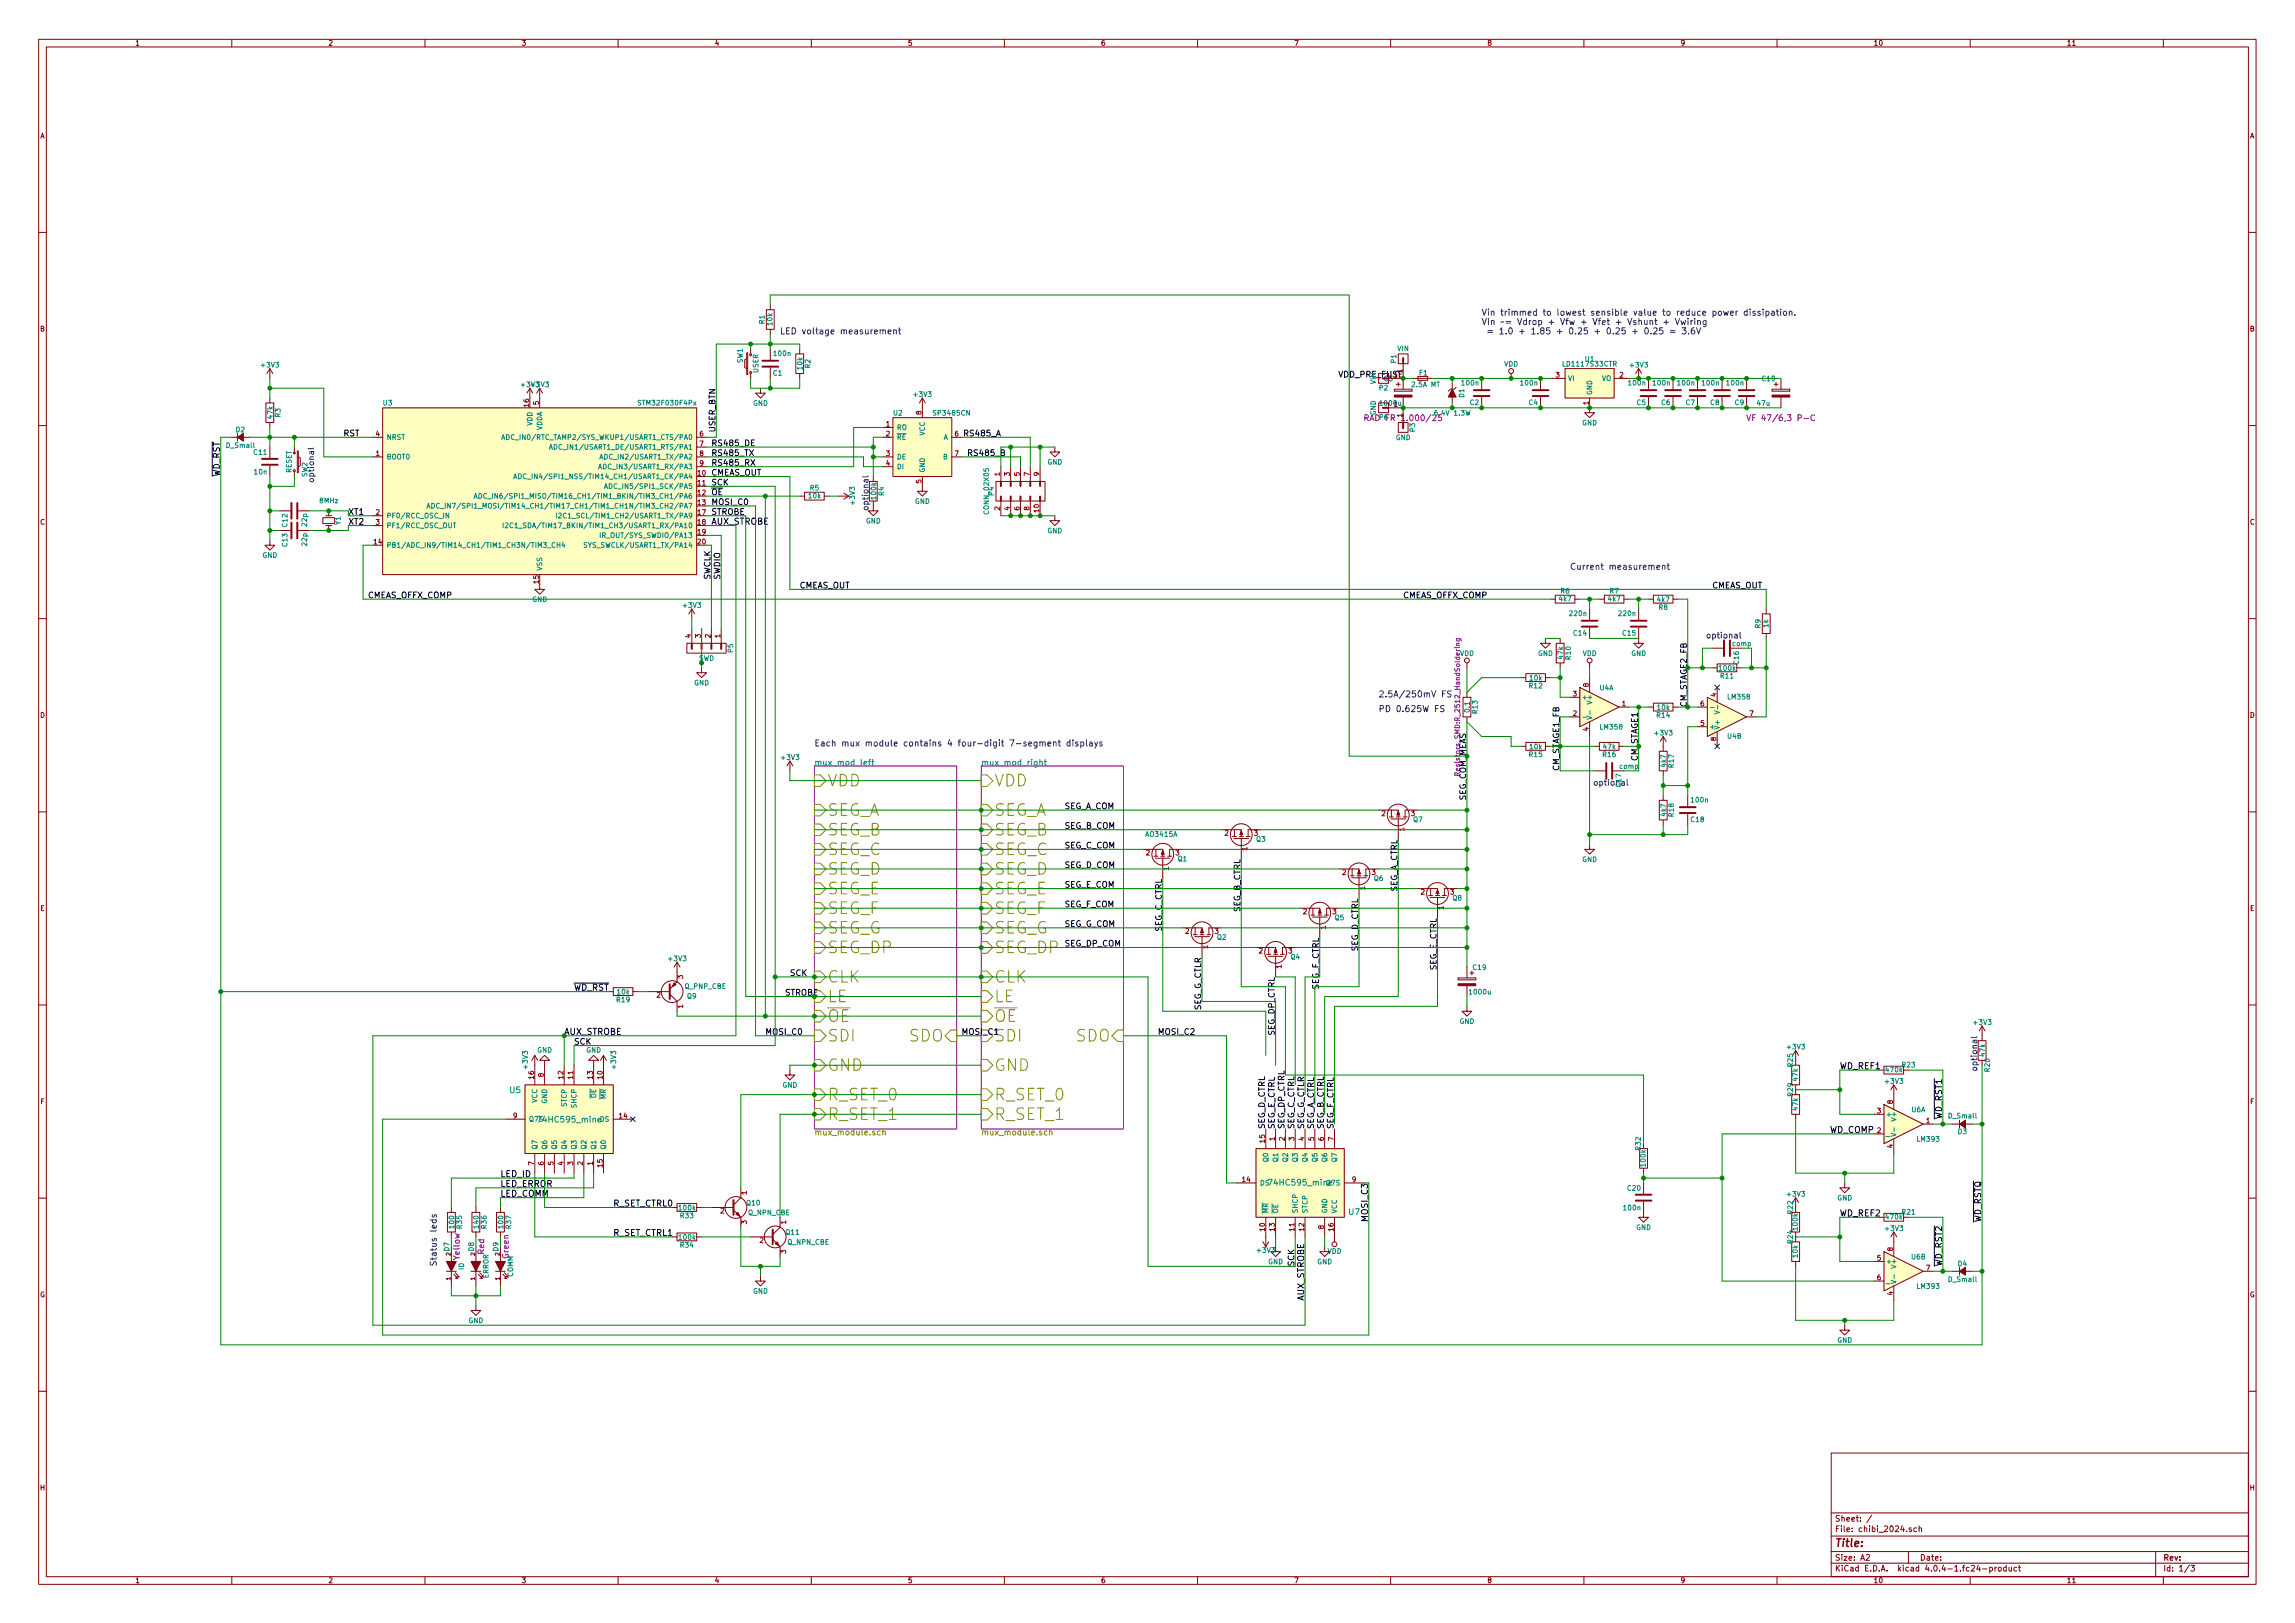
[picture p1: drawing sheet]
<svg xmlns="http://www.w3.org/2000/svg" width="594mm" height="420mm" viewBox="0 0 594 420" stroke-linecap="round" stroke-linejoin="round" font-family="sans-serif">
<defs><g id="words">
<g font-size="4.2" fill="#848400">
<text x="214.2" y="203.6">VDD</text>
<text x="257.4" y="203.6">VDD</text>
<text x="214.2" y="211.2">SEG_A</text>
<text x="257.4" y="211.2">SEG_A</text>
<text x="214.2" y="216.3">SEG_B</text>
<text x="214.2" y="221.4">SEG_C</text>
<text x="257.4" y="216.3">SEG_B</text>
<text x="257.4" y="221.4">SEG_C</text>
<text x="214.2" y="226.5">SEG_D</text>
<text x="257.4" y="226.5">SEG_D</text>
<text x="214.2" y="231.5">SEG_E</text>
<text x="257.4" y="231.5">SEG_E</text>
<text x="214.2" y="236.6">SEG_F</text>
<text x="257.4" y="236.6">SEG_F</text>
<text x="214.2" y="241.7">SEG_G</text>
<text x="257.4" y="241.7">SEG_G</text>
<text x="214.2" y="246.8">SEG_DP</text>
<text x="257.4" y="246.8">SEG_DP</text>
<text x="214.2" y="254.4">CLK</text>
<text x="257.4" y="254.4">CLK</text>
<text x="214.2" y="259.5">LE</text>
<text x="257.4" y="259.5">LE</text>
<text x="214.2" y="264.6">OE</text>
<text x="214.2" y="269.6">SDI</text>
<text x="235.2" y="269.6">SDO</text>
<text x="257.4" y="264.6">OE</text>
<text x="257.4" y="269.6">SDI</text>
<text x="278.4" y="269.6">SDO</text>
<text x="214.2" y="277.3">GND</text>
<text x="257.4" y="277.3">GND</text>
<text x="214.2" y="284.9">R_SET_0</text>
<text x="257.4" y="284.9">R_SET_0</text>
<text x="214.2" y="290">R_SET_1</text>
<text x="257.4" y="290">R_SET_1</text>
</g>
<text font-size="2.8" fill="#840000" x="475" y="400.4">Title:</text>
<g font-size="2.2" fill="#0000c2">
<text x="383.5" y="81.7">Vin trimmed to lowest sensible value to reduce power dissipation.</text>
<text x="201.9" y="86.5">LED voltage measurement</text>
<text x="383.5" y="84.1">Vin = Vdrop + Vfw + Vfet + Vshunt + Vwiring</text>
<text x="384.2" y="86.5">= 1.0 + 1.85 + 0.25 + 0.25 + 0.25 = 3.6V</text>
<text x="406.4" y="147.5">Current measurement</text>
<text x="356.9" y="180.5">2.5A/250mV FS</text>
<text x="356.9" y="184.3">PD 0.625W FS</text>
<text x="210.8" y="193.2">Each mux module contains 4 four-digit 7-segment displays</text>
<text x="113" y="327.8" transform="rotate(-90 113 327.8)">Status leds</text>
</g>
<g font-size="2.2">
<text x="56.9" y="123.4" transform="rotate(-90 56.9 123.4)">WD_RST</text>
<text x="184.1" y="135.8">AUX_STROBE</text>
<text x="148.6" y="256.5">WD_RST</text>
<text x="476.2" y="276.8">WD_REF1</text>
<text x="473.7" y="293.3">WD_COMP</text>
<text x="502.7" y="289.7" transform="rotate(-90 502.7 289.7)">WD_RST1</text>
<text x="129.5" y="304.7">LED_ID</text>
<text x="129.5" y="307.3">LED_ERROR</text>
<text x="129.5" y="309.8">LED_COMM</text>
<text x="158.7" y="312.3">R_SET_CTRL0</text>
<text x="476.2" y="314.9">WD_REF2</text>
<text x="512.8" y="316.4" transform="rotate(-90 512.8 316.4)">WD_RSTQ</text>
<text x="158.7" y="320">R_SET_CTRL1</text>
<text x="502.7" y="327.8" transform="rotate(-90 502.7 327.8)">WD_RST2</text>
<text x="337.6" y="336.7" transform="rotate(-90 337.6 336.7)">AUX_STROBE</text>
</g>
<g font-size="2.2" fill="#008400">
<text x="146" y="267.9">AUX_STROBE</text>
<text x="354.1" y="316" transform="rotate(-90 354.1 316)">MOSI_C3</text>
</g>
<g font-size="2.1" fill="#008400">
<text x="346.4" y="97.7">VDD_PRE_FUSE</text>
<text x="90.2" y="133.3">XT1</text>
<text x="436.6" y="183" transform="rotate(-90 436.6 183)">CM_STAGE2_FB</text>
<text x="423.9" y="197" transform="rotate(-90 423.9 197)">CM_STAGE1</text>
<text x="403.6" y="199.6" transform="rotate(-90 403.6 199.6)">CM_STAGE1_FB</text>
<text x="379.5" y="207.2" transform="rotate(-90 379.5 207.2)">SEG_COM_MEAS</text>
<text x="203.2" y="257.7">STROBE</text>
<text x="119" y="326.1" transform="rotate(-90 119 326.1)">Yellow</text>
<text x="131.7" y="325.8" transform="rotate(-90 131.7 325.8)">Green</text>
</g>
<g font-size="2.1">
<text x="88.9" y="112.9">RST</text>
<text x="185.2" y="111.9" transform="rotate(-90 185.2 111.9)">USER_BTN</text>
<text x="249.9" y="112.9">RS485_A</text>
<text x="184.1" y="115.5">RS485_DE</text>
<text x="184.1" y="118">RS485_TX</text>
<text x="251.2" y="118">RS485_B</text>
<text x="184.1" y="120.6">RS485_RX</text>
<text x="184.1" y="125.6">SCK</text>
<text x="184.1" y="123.1">CMEAS_OUT</text>
<text x="184.1" y="128.2">OE</text>
<text x="184.1" y="130.7">MOSI_C0</text>
<text x="90.2" y="135.8">XT2</text>
<text x="184.1" y="133.3">STROBE</text>
<text x="95.2" y="154.9">CMEAS_OFFX_COMP</text>
<text x="183.9" y="150" transform="rotate(-90 183.9 150)">SWCLK</text>
<text x="186.4" y="150" transform="rotate(-90 186.4 150)">SWDIO</text>
<text x="207" y="152.3">CMEAS_OUT</text>
<text x="363.2" y="154.9">CMEAS_OFFX_COMP</text>
<text x="443.2" y="152.3">CMEAS_OUT</text>
<text x="275.6" y="209.5">SEG_A_COM</text>
<text x="275.6" y="214.5">SEG_B_COM</text>
<text x="275.6" y="219.6">SEG_C_COM</text>
<text x="275.6" y="224.7">SEG_D_COM</text>
<text x="275.6" y="229.8">SEG_E_COM</text>
<text x="361.7" y="231.4" transform="rotate(-90 361.7 231.4)">SEG_A_CTRL</text>
<text x="275.6" y="234.9">SEG_F_COM</text>
<text x="275.6" y="239.9">SEG_G_COM</text>
<text x="321.1" y="236.5" transform="rotate(-90 321.1 236.5)">SEG_B_CTRL</text>
<text x="275.6" y="245">SEG_DP_COM</text>
<text x="300.7" y="241.5" transform="rotate(-90 300.7 241.5)">SEG_C_CTRL</text>
<text x="351.5" y="246.6" transform="rotate(-90 351.5 246.6)">SEG_D_CTRL</text>
<text x="371.9" y="251.6" transform="rotate(-90 371.9 251.6)">SEG_E_CTRL</text>
<text x="204.5" y="252.6">SCK</text>
<text x="341.4" y="256.5" transform="rotate(-90 341.4 256.5)">SEG_F_CTRL</text>
<text x="310.9" y="262" transform="rotate(-90 310.9 262)">SEG_G_CTLR</text>
<text x="198.1" y="267.9">MOSI_C0</text>
<text x="248.9" y="267.9">MOSI_C1</text>
<text x="299.7" y="267.9">MOSI_C2</text>
<text x="329.9" y="268.3" transform="rotate(-90 329.9 268.3)">SEG_DP_CTRL</text>
<text x="148.6" y="270.4">SCK</text>
<text x="327.4" y="292.3" transform="rotate(-90 327.4 292.3)">SEG_D_CTRL</text>
<text x="329.9" y="292.3" transform="rotate(-90 329.9 292.3)">SEG_E_CTRL</text>
<text x="332.5" y="292.3" transform="rotate(-90 332.5 292.3)">SEG_DP_CTRL</text>
<text x="335" y="292.3" transform="rotate(-90 335 292.3)">SEG_C_CTRL</text>
<text x="337.6" y="292.3" transform="rotate(-90 337.6 292.3)">SEG_G_CTLR</text>
<text x="340.1" y="292.3" transform="rotate(-90 340.1 292.3)">SEG_A_CTRL</text>
<text x="342.6" y="292.3" transform="rotate(-90 342.6 292.3)">SEG_B_CTRL</text>
<text x="345.2" y="292.3" transform="rotate(-90 345.2 292.3)">SEG_F_CTRL</text>
<text x="335" y="327.8" transform="rotate(-90 335 327.8)">SCK</text>
</g>
<g font-size="2.1" fill="#840084">
<text x="354.8" y="109">RAD FR 1.000/25</text>
<text x="454.3" y="109">VF 47/6,3 P-C</text>
<text x="125.3" y="324.7" transform="rotate(-90 125.3 324.7)">Red</text>
</g>
<g font-size="2.1" fill="#0000c2">
<text x="81.3" y="124" transform="rotate(-90 81.3 124)">optional</text>
<text x="224.8" y="132.2" transform="rotate(-90 224.8 132.2)">optional</text>
<text x="442.6" y="165.3">optional</text>
<text x="413.4" y="203.4">optional</text>
<text x="511.8" y="276.4" transform="rotate(-90 511.8 276.4)">optional</text>
</g>
<g font-size="2.1" fill="#008484">
<text x="210.8" y="198.2">mux_mod_left</text>
<text x="254" y="198.2">mux_mod_right</text>
<text x="132" y="283">U5</text>
<text x="139.8" y="290.6">74HC595_mine</text>
<text x="329" y="306.9">74HC595_mine</text>
<text x="349.2" y="314.5">U7</text>
</g>
<g font-size="2.1" fill="#848400">
<text x="210.8" y="293.9">mux_module.sch</text>
<text x="254" y="293.9">mux_module.sch</text>
</g>
<g font-size="2.1" fill="#840000">
<text x="475" y="393.9">Sheet: /</text>
<text x="475" y="396.6">File: chibi_2024.sch</text>
<text x="475" y="406.8">KiCad E.D.A. kicad 4.0.4-1.fc24-product</text>
<text x="475" y="404">Size: A2</text>
<text x="497" y="404">Date:</text>
<text x="560" y="404">Rev:</text>
<text x="560" y="406.8">Id: 1/3</text>
</g>
<g font-size="1.8" fill="#840000">
<text x="35" y="11.8">1</text>
<text x="85" y="11.8">2</text>
<text x="135" y="11.8">3</text>
<text x="185" y="11.8">4</text>
<text x="235" y="11.8">5</text>
<text x="285" y="11.8">6</text>
<text x="335" y="11.8">7</text>
<text x="385" y="11.8">8</text>
<text x="435" y="11.8">9</text>
<text x="485" y="11.8">10</text>
<text x="535" y="11.8">11</text>
<text x="10.4" y="35.8">A</text>
<text x="582.4" y="35.8">A</text>
<text x="10.4" y="85.8">B</text>
<text x="582.4" y="85.8">B</text>
<text x="358.3" y="98.7">C3</text>
<text x="360.8" y="97.7">1</text>
<text x="402.7" y="97.7">3</text>
<text x="419.3" y="97.7">2</text>
<text x="136.9" y="105.3" transform="rotate(-90 136.9 105.3)">16</text>
<text x="139.4" y="104.8" transform="rotate(-90 139.4 104.8)">5</text>
<text x="238.5" y="107.3" transform="rotate(-90 238.5 107.3)">8</text>
<text x="360.8" y="105.3">1</text>
<text x="363" y="108" transform="rotate(-90 363 108)">1</text>
<text x="411.2" y="104.8" transform="rotate(-90 411.2 104.8)">1</text>
<text x="97.3" y="112.9">4</text>
<text x="181.1" y="112.9">6</text>
<text x="229.4" y="110.4">1</text>
<text x="229.4" y="112.9">2</text>
<text x="247.2" y="112.9">6</text>
<text x="97.3" y="118">1</text>
<text x="181.1" y="115.5">7</text>
<text x="181.1" y="118">8</text>
<text x="229.4" y="118">3</text>
<text x="247.2" y="118">7</text>
<text x="180.6" y="123.1">10</text>
<text x="180.6" y="125.6">11</text>
<text x="181.1" y="120.6">9</text>
<text x="229.4" y="120.6">4</text>
<text x="238.5" y="125.1" transform="rotate(-90 238.5 125.1)">5</text>
<text x="258.8" y="123.2" transform="rotate(-90 258.8 123.2)">1</text>
<text x="261.4" y="123.2" transform="rotate(-90 261.4 123.2)">3</text>
<text x="263.9" y="123.2" transform="rotate(-90 263.9 123.2)">5</text>
<text x="266.4" y="123.2" transform="rotate(-90 266.4 123.2)">7</text>
<text x="269" y="123.2" transform="rotate(-90 269 123.2)">9</text>
<text x="180.6" y="128.2">12</text>
<text x="180.6" y="130.7">13</text>
<text x="10.4" y="135.8">C</text>
<text x="97.3" y="133.3">2</text>
<text x="97.3" y="135.8">3</text>
<text x="180.6" y="133.3">17</text>
<text x="180.6" y="135.8">18</text>
<text x="258.8" y="132.1" transform="rotate(-90 258.8 132.1)">2</text>
<text x="261.4" y="132.1" transform="rotate(-90 261.4 132.1)">4</text>
<text x="263.9" y="132.1" transform="rotate(-90 263.9 132.1)">6</text>
<text x="266.4" y="132.1" transform="rotate(-90 266.4 132.1)">8</text>
<text x="269" y="132.6" transform="rotate(-90 269 132.6)">10</text>
<text x="582.4" y="135.8">C</text>
<text x="96.8" y="140.9">14</text>
<text x="180.6" y="140.9">20</text>
<text x="180.6" y="138.3">19</text>
<text x="139.4" y="151" transform="rotate(-90 139.4 151)">15</text>
<text x="178.8" y="165.1" transform="rotate(-90 178.8 165.1)">4</text>
<text x="181.4" y="165.1" transform="rotate(-90 181.4 165.1)">3</text>
<text x="183.9" y="165.1" transform="rotate(-90 183.9 165.1)">2</text>
<text x="186.4" y="165.1" transform="rotate(-90 186.4 165.1)">1</text>
<text x="411.2" y="177.8" transform="rotate(-90 411.2 177.8)">8</text>
<text x="10.4" y="185.8">D</text>
<text x="407.2" y="185.3">2</text>
<text x="407.2" y="180.3">3</text>
<text x="419.9" y="182.8">1</text>
<text x="440.2" y="182.8">6</text>
<text x="444.2" y="180.4" transform="rotate(-90 444.2 180.4)">4</text>
<text x="452.9" y="185.3">7</text>
<text x="582.4" y="185.8">D</text>
<text x="411.2" y="189.2" transform="rotate(-90 411.2 189.2)">4</text>
<text x="440.2" y="187.9">5</text>
<text x="444.2" y="191.8" transform="rotate(-90 444.2 191.8)">8</text>
<text x="357.7" y="211.2">2</text>
<text x="363.5" y="215.2" transform="rotate(-90 363.5 215.2)">1</text>
<text x="365.3" y="211.2">3</text>
<text x="296.7" y="221.4">2</text>
<text x="304.3" y="221.4">3</text>
<text x="317" y="216.3">2</text>
<text x="322.8" y="220.2" transform="rotate(-90 322.8 220.2)">1</text>
<text x="324.6" y="216.3">3</text>
<text x="302.5" y="225.3" transform="rotate(-90 302.5 225.3)">1</text>
<text x="347.5" y="226.5">2</text>
<text x="355.1" y="226.5">3</text>
<text x="353.3" y="230.4" transform="rotate(-90 353.3 230.4)">1</text>
<text x="367.8" y="231.6">2</text>
<text x="375.4" y="231.6">3</text>
<text x="10.4" y="235.8">E</text>
<text x="337.3" y="236.6">2</text>
<text x="345" y="236.6">3</text>
<text x="373.6" y="235.5" transform="rotate(-90 373.6 235.5)">1</text>
<text x="582.4" y="235.8">E</text>
<text x="306.9" y="241.7">2</text>
<text x="312.7" y="245.6" transform="rotate(-90 312.7 245.6)">1</text>
<text x="314.5" y="241.7">3</text>
<text x="343.2" y="240.6" transform="rotate(-90 343.2 240.6)">1</text>
<text x="325.9" y="246.8">2</text>
<text x="331.7" y="250.7" transform="rotate(-90 331.7 250.7)">1</text>
<text x="333.5" y="246.8">3</text>
<text x="176.8" y="253.4" transform="rotate(-90 176.8 253.4)">3</text>
<text x="170" y="258.2">2</text>
<text x="176.8" y="261" transform="rotate(-90 176.8 261)">1</text>
<text x="138.2" y="279.3" transform="rotate(-90 138.2 279.3)">16</text>
<text x="140.7" y="278.8" transform="rotate(-90 140.7 278.8)">8</text>
<text x="145.8" y="279.3" transform="rotate(-90 145.8 279.3)">12</text>
<text x="148.3" y="279.3" transform="rotate(-90 148.3 279.3)">11</text>
<text x="153.4" y="279.3" transform="rotate(-90 153.4 279.3)">13</text>
<text x="156" y="279.3" transform="rotate(-90 156 279.3)">10</text>
<text x="10.5" y="285.8">F</text>
<text x="490" y="285.8" transform="rotate(-90 490 285.8)">8</text>
<text x="582.5" y="285.8">F</text>
<text x="132.9" y="289.5">9</text>
<text x="160.3" y="289.5">14</text>
<text x="485.9" y="293.3">2</text>
<text x="485.9" y="288.2">3</text>
<text x="498.6" y="290.7">1</text>
<text x="327.4" y="295.8" transform="rotate(-90 327.4 295.8)">15</text>
<text x="329.9" y="295.3" transform="rotate(-90 329.9 295.3)">1</text>
<text x="332.5" y="295.3" transform="rotate(-90 332.5 295.3)">2</text>
<text x="335" y="295.3" transform="rotate(-90 335 295.3)">3</text>
<text x="337.6" y="295.3" transform="rotate(-90 337.6 295.3)">4</text>
<text x="340.1" y="295.3" transform="rotate(-90 340.1 295.3)">5</text>
<text x="342.6" y="295.3" transform="rotate(-90 342.6 295.3)">6</text>
<text x="345.2" y="295.3" transform="rotate(-90 345.2 295.3)">7</text>
<text x="490" y="297.2" transform="rotate(-90 490 297.2)">4</text>
<text x="138.2" y="301.6" transform="rotate(-90 138.2 301.6)">7</text>
<text x="140.7" y="301.6" transform="rotate(-90 140.7 301.6)">6</text>
<text x="143.3" y="301.6" transform="rotate(-90 143.3 301.6)">5</text>
<text x="145.8" y="301.6" transform="rotate(-90 145.8 301.6)">4</text>
<text x="148.3" y="301.6" transform="rotate(-90 148.3 301.6)">3</text>
<text x="150.9" y="301.6" transform="rotate(-90 150.9 301.6)">2</text>
<text x="153.4" y="301.6" transform="rotate(-90 153.4 301.6)">1</text>
<text x="156" y="302.1" transform="rotate(-90 156 302.1)">15</text>
<text x="321.6" y="306">14</text>
<text x="350" y="306">9</text>
<text x="193.3" y="309.3" transform="rotate(-90 193.3 309.3)">1</text>
<text x="186.5" y="314.1">2</text>
<text x="193.3" y="316.9" transform="rotate(-90 193.3 316.9)">3</text>
<text x="203.5" y="316.9" transform="rotate(-90 203.5 316.9)">1</text>
<text x="196.7" y="321.7">2</text>
<text x="327.4" y="318.6" transform="rotate(-90 327.4 318.6)">10</text>
<text x="329.9" y="318.6" transform="rotate(-90 329.9 318.6)">13</text>
<text x="335" y="318.6" transform="rotate(-90 335 318.6)">11</text>
<text x="337.6" y="318.6" transform="rotate(-90 337.6 318.6)">12</text>
<text x="342.6" y="318.2" transform="rotate(-90 342.6 318.2)">8</text>
<text x="345.2" y="318.6" transform="rotate(-90 345.2 318.6)">16</text>
<text x="490" y="323.9" transform="rotate(-90 490 323.9)">8</text>
<text x="203.5" y="324.5" transform="rotate(-90 203.5 324.5)">3</text>
<text x="485.9" y="326.3">5</text>
<text x="498.6" y="328.8">7</text>
<text x="10.3" y="335.8">G</text>
<text x="485.9" y="331.4">6</text>
<text x="490" y="335.3" transform="rotate(-90 490 335.3)">4</text>
<text x="582.3" y="335.8">G</text>
<text x="10.4" y="385.8">H</text>
<text x="582.4" y="385.8">H</text>
<text x="35" y="409.8">1</text>
<text x="85" y="409.8">2</text>
<text x="135" y="409.8">3</text>
<text x="185" y="409.8">4</text>
<text x="235" y="409.8">5</text>
<text x="285" y="409.8">6</text>
<text x="335" y="409.8">7</text>
<text x="385" y="409.8">8</text>
<text x="435" y="409.8">9</text>
<text x="485" y="409.8">10</text>
<text x="535" y="409.8">11</text>
</g>
<g font-size="1.8" fill="#008484">
<text x="197.9" y="83.8" transform="rotate(-90 197.9 83.8)">R1</text>
<text x="199.9" y="84.2" transform="rotate(-90 199.9 84.2)">10k</text>
<text x="67.7" y="95.1">+3V3</text>
<text x="192.2" y="94" transform="rotate(-90 192.2 94)">SW1</text>
<text x="200.4" y="92.1">100n</text>
<text x="207.7" y="95.6" transform="rotate(-90 207.7 95.6)">10k</text>
<text x="209.8" y="95.3" transform="rotate(-90 209.8 95.3)">R2</text>
<text x="361.4" y="93.9" transform="rotate(-90 361.4 93.9)">P1</text>
<text x="361.7" y="90.9">VIN</text>
<text x="389.3" y="94.9">VDD</text>
<text x="405" y="94.9">LD1117S33CTR</text>
<text x="410.4" y="93.6">U1</text>
<text x="422.1" y="95.1">+3V3</text>
<text x="135.1" y="100.2">+3V3</text>
<text x="196.3" y="96.6" transform="rotate(-90 196.3 96.6)">USER</text>
<text x="200.2" y="97.2">C1</text>
<text x="356.1" y="99.4" transform="rotate(-90 356.1 99.4)">VIN</text>
<text x="357.1" y="101">P2</text>
<text x="365.6" y="100.2">2.5A MT</text>
<text x="367.4" y="97.1">F1</text>
<text x="378.5" y="99.8">100n</text>
<text x="393.7" y="99.8">100n</text>
<text x="405.9" y="98.6">VI</text>
<text x="414.5" y="98.6">VO</text>
<text x="421.7" y="99.8">100n</text>
<text x="428" y="99.8">100n</text>
<text x="434.4" y="99.8">100n</text>
<text x="440.7" y="99.8">100n</text>
<text x="447.1" y="99.8">100n</text>
<text x="456.2" y="98.7">C10</text>
<text x="72.6" y="108" transform="rotate(-90 72.6 108)">R3</text>
<text x="99.2" y="104.9">U3</text>
<text x="165.6" y="104.9">STM32F030F4Px</text>
<text x="194.9" y="105">GND</text>
<text x="231.3" y="107.6">U2</text>
<text x="236.7" y="102.7">+3V3</text>
<text x="241.9" y="107.6">SP3485CN</text>
<text x="356.1" y="107.5" transform="rotate(-90 356.1 107.5)">GND</text>
<text x="357.4" y="105">1000u</text>
<text x="371.8" y="107.6">6.4V 1.3W</text>
<text x="379" y="102.9" transform="rotate(-90 379 102.9)">D1</text>
<text x="380.5" y="104.8">C2</text>
<text x="395.8" y="104.8">C4</text>
<text x="412.1" y="102.3" transform="rotate(-90 412.1 102.3)">GND</text>
<text x="423.7" y="104.8">C5</text>
<text x="430.1" y="104.8">C6</text>
<text x="436.4" y="104.8">C7</text>
<text x="442.8" y="104.8">C8</text>
<text x="449.1" y="104.8">C9</text>
<text x="454.9" y="105">47u</text>
<text x="61.1" y="111.9">D2</text>
<text x="70.6" y="108.3" transform="rotate(-90 70.6 108.3)">47k</text>
<text x="100.1" y="113.8">NRST</text>
<text x="133.2" y="113.8">ADC_IN0/RTC_TAMP2/SYS_WKUP1/USART1_CTS/PA0</text>
<text x="137.8" y="110.3" transform="rotate(-90 137.8 110.3)">VDD</text>
<text x="140.3" y="111.6" transform="rotate(-90 140.3 111.6)">VDDA</text>
<text x="232.2" y="111.3">RO</text>
<text x="232.2" y="113.8">RE</text>
<text x="239.4" y="112.9" transform="rotate(-90 239.4 112.9)">VCC</text>
<text x="244.1" y="113.8">A</text>
<text x="357.1" y="108.7">P6</text>
<text x="361.3" y="113.9">GND</text>
<text x="366.3" y="111.7" transform="rotate(-90 366.3 111.7)">P3</text>
<text x="409.5" y="110.1">GND</text>
<text x="58.8" y="115.9">D_Small</text>
<text x="65.7" y="117.7">C11</text>
<text x="100.1" y="118.9">BOOT0</text>
<text x="144.7" y="116.4">ADC_IN1/USART1_DE/USART1_RTS/PA1</text>
<text x="157" y="118.9">ADC_IN2/USART1_TX/PA2</text>
<text x="232.2" y="118.9">DE</text>
<text x="244.1" y="118.9">B</text>
<text x="65.9" y="122.8">10n</text>
<text x="75.5" y="122.5" transform="rotate(-90 75.5 122.5)">RESET</text>
<text x="137.7" y="124">ADC_IN4/SPI1_NSS/TIM14_CH1/USART1_CK/PA4</text>
<text x="156.8" y="121.5">ADC_IN3/USART1_RX/PA3</text>
<text x="232.2" y="121.5">DI</text>
<text x="239.4" y="122.3" transform="rotate(-90 239.4 122.3)">GND</text>
<text x="271.1" y="120.3">GND</text>
<text x="82.8" y="130.2">8MHz</text>
<text x="118.6" y="131.6">ADC_IN7/SPI1_MOSI/TIM14_CH1/TIM17_CH1/TIM1_CH1N/TIM3_CH2/PA7</text>
<text x="129.1" y="129.1">ADC_IN6/SPI1_MISO/TIM16_CH1/TIM1_BKIN/TIM3_CH1/PA6</text>
<text x="158.8" y="126.5">ADC_IN5/SPI1_SCK/PA5</text>
<text x="209.3" y="129">10k</text>
<text x="209.7" y="126.9">R5</text>
<text x="221.3" y="130.5" transform="rotate(-90 221.3 130.5)">+3V3</text>
<text x="226.8" y="129.1" transform="rotate(-90 226.8 129.1)">100k</text>
<text x="228.8" y="128.3" transform="rotate(-90 228.8 128.3)">R4</text>
<text x="236.8" y="130.4">GND</text>
<text x="257.3" y="128.2" transform="rotate(-90 257.3 128.2)">P4</text>
<text x="74.4" y="136.4" transform="rotate(-90 74.4 136.4)">C12</text>
<text x="79.5" y="136.2" transform="rotate(-90 79.5 136.2)">22p</text>
<text x="88.2" y="135.8" transform="rotate(-90 88.2 135.8)">Y1</text>
<text x="100.1" y="134.2">PF0/RCC_OSC_IN</text>
<text x="100.1" y="136.7">PF1/RCC_OSC_OUT</text>
<text x="135.1" y="136.7">I2C1_SDA/TIM17_BKIN/TIM1_CH3/USART1_RX/PA10</text>
<text x="147.3" y="134.2">I2C1_SCL/TIM1_CH2/USART1_TX/PA9</text>
<text x="224.1" y="135.5">GND</text>
<text x="256" y="132.8" transform="rotate(-90 256 132.8)">CONN_02X05</text>
<text x="74.4" y="141.4" transform="rotate(-90 74.4 141.4)">C13</text>
<text x="79.5" y="141.3" transform="rotate(-90 79.5 141.3)">22p</text>
<text x="100.1" y="141.8">PB1/ADC_IN9/TIM14_CH1/TIM1_CH3N/TIM3_CH4</text>
<text x="152.6" y="141.8">SYS_SWCLK/USART1_TX/PA14</text>
<text x="156.9" y="139.2">IR_OUT/SYS_SWDIO/PA13</text>
<text x="271.1" y="138">GND</text>
<text x="67.9" y="144.4">GND</text>
<text x="140.3" y="147.7" transform="rotate(-90 140.3 147.7)">VSS</text>
<text x="137.7" y="155.8">GND</text>
<text x="403.7" y="155.6">4k7</text>
<text x="404" y="153.6">R6</text>
<text x="416.4" y="155.6">4k7</text>
<text x="416.7" y="153.6">R7</text>
<text x="429.1" y="155.8">4k7</text>
<text x="177" y="157.3">+3V3</text>
<text x="406.4" y="159.5">220n</text>
<text x="419.1" y="159.5">220n</text>
<text x="429.4" y="157.9">R8</text>
<text x="407.4" y="164.5">C14</text>
<text x="420.1" y="164.5">C15</text>
<text x="448.5" y="167.3">comp</text>
<text x="455.7" y="162.6" transform="rotate(-90 455.7 162.6)">R9</text>
<text x="457.7" y="162.4" transform="rotate(-90 457.7 162.4)">1k</text>
<text x="180.8" y="171.1">SWD</text>
<text x="189.8" y="168.9" transform="rotate(-90 189.8 168.9)">P5</text>
<text x="377.9" y="169.8">VDD</text>
<text x="398.1" y="169.8">GND</text>
<text x="404.6" y="170.6" transform="rotate(-90 404.6 170.6)">47k</text>
<text x="406.6" y="170.7" transform="rotate(-90 406.6 170.7)">R10</text>
<text x="409.6" y="169.8">VDD</text>
<text x="422.2" y="169.8">GND</text>
<text x="445.1" y="173.6">100k</text>
<text x="450.1" y="171.9" transform="rotate(-90 450.1 171.9)">C16</text>
<text x="179.7" y="177.4">GND</text>
<text x="395.9" y="178.2">R12</text>
<text x="396" y="176.1">10k</text>
<text x="414.1" y="178.7">U4A</text>
<text x="445.4" y="175.6">R11</text>
<text x="380.4" y="184.3" transform="rotate(-90 380.4 184.3)">0.1</text>
<text x="382.5" y="184.7" transform="rotate(-90 382.5 184.7)">R13</text>
<text x="409.4" y="181.1">+</text>
<text x="412.1" y="182" transform="rotate(-90 412.1 182)">V+</text>
<text x="428.9" y="185.8">R14</text>
<text x="429.1" y="183.8">10k</text>
<text x="447.3" y="181">LM358</text>
<text x="414.3" y="188.8">LM358</text>
<text x="428.4" y="190.4">+3V3</text>
<text x="442.5" y="188.8">+</text>
<text x="445.1" y="188.9" transform="rotate(-90 445.1 188.9)">V+</text>
<text x="447.2" y="191.2">U4B</text>
<text x="202.4" y="196.7">+3V3</text>
<text x="395.9" y="196">R15</text>
<text x="396" y="193.9">10k</text>
<text x="414.9" y="196">R16</text>
<text x="415.1" y="193.9">47k</text>
<text x="419.3" y="199">comp</text>
<text x="431.2" y="198.5" transform="rotate(-90 431.2 198.5)">4k7</text>
<text x="433.3" y="198.6" transform="rotate(-90 433.3 198.6)">R17</text>
<text x="437.9" y="207.7">100n</text>
<text x="365.9" y="212.8">Q7</text>
<text x="431.2" y="211.2" transform="rotate(-90 431.2 211.2)">4k7</text>
<text x="433.3" y="211.3" transform="rotate(-90 433.3 211.3)">R18</text>
<text x="437.7" y="212.8">C18</text>
<text x="296.7" y="216.6">AO3415A</text>
<text x="325.2" y="217.9">Q3</text>
<text x="304.9" y="223">Q1</text>
<text x="409.5" y="223.1">GND</text>
<text x="355.7" y="228">Q6</text>
<text x="376" y="233.1">Q8</text>
<text x="345.5" y="238.2">Q5</text>
<text x="315.1" y="243.3">Q2</text>
<text x="173.2" y="248.8">+3V3</text>
<text x="334.1" y="248.4">Q4</text>
<text x="381.3" y="251.1">C19</text>
<text x="159.8" y="257.4">10k</text>
<text x="177.2" y="256">Q_PNP_CBE</text>
<text x="380.6" y="257.4">1000u</text>
<text x="159.7" y="259.5">R19</text>
<text x="177.9" y="258.5">Q9</text>
<text x="377.8" y="265">GND</text>
<text x="511" y="265.3">+3V3</text>
<text x="139" y="272.5">GND</text>
<text x="151.7" y="272.5">GND</text>
<text x="462.7" y="271.6">+3V3</text>
<text x="513.8" y="273.4" transform="rotate(-90 513.8 273.4)">47k</text>
<text x="136.6" y="276.5" transform="rotate(-90 136.6 276.5)">+3V3</text>
<text x="159.5" y="276.5" transform="rotate(-90 159.5 276.5)">+3V3</text>
<text x="202.5" y="281.6">GND</text>
<text x="464.1" y="276.1" transform="rotate(-90 464.1 276.1)">R25</text>
<text x="465.4" y="279.8" transform="rotate(-90 465.4 279.8)">47k</text>
<text x="488.1" y="280.5">+3V3</text>
<text x="488.3" y="277.6">470k</text>
<text x="492.4" y="276.3">R23</text>
<text x="515.1" y="277.4" transform="rotate(-90 515.1 277.4)">R20</text>
<text x="139.1" y="285.6" transform="rotate(-90 139.1 285.6)">VCC</text>
<text x="141.6" y="285.8" transform="rotate(-90 141.6 285.8)">GND</text>
<text x="146.7" y="286.6" transform="rotate(-90 146.7 286.6)">STCP</text>
<text x="149.2" y="286.8" transform="rotate(-90 149.2 286.8)">SHCP</text>
<text x="154.3" y="284.4" transform="rotate(-90 154.3 284.4)">OE</text>
<text x="156.8" y="284.6" transform="rotate(-90 156.8 284.6)">MR</text>
<text x="464.1" y="283.7" transform="rotate(-90 464.1 283.7)">R29</text>
<text x="465.4" y="287.4" transform="rotate(-90 465.4 287.4)">47k</text>
<text x="494.8" y="287.9">U6A</text>
<text x="136.9" y="290.4">Q7S</text>
<text x="155.3" y="290.4">DS</text>
<text x="488.2" y="289.1">+</text>
<text x="490.9" y="289.9" transform="rotate(-90 490.9 289.9)">V+</text>
<text x="504.5" y="289.5">D_Small</text>
<text x="506.9" y="293.6">D3</text>
<text x="139.1" y="297.6" transform="rotate(-90 139.1 297.6)">Q7</text>
<text x="141.6" y="297.6" transform="rotate(-90 141.6 297.6)">Q6</text>
<text x="144.1" y="297.6" transform="rotate(-90 144.1 297.6)">Q5</text>
<text x="146.7" y="297.6" transform="rotate(-90 146.7 297.6)">Q4</text>
<text x="149.2" y="297.6" transform="rotate(-90 149.2 297.6)">Q3</text>
<text x="151.8" y="297.6" transform="rotate(-90 151.8 297.6)">Q2</text>
<text x="154.3" y="297.6" transform="rotate(-90 154.3 297.6)">Q1</text>
<text x="156.8" y="297.6" transform="rotate(-90 156.8 297.6)">Q0</text>
<text x="424.7" y="297.7" transform="rotate(-90 424.7 297.7)">R32</text>
<text x="488.2" y="294.2">_</text>
<text x="496.4" y="295.5">LM393</text>
<text x="328.3" y="300.7" transform="rotate(-90 328.3 300.7)">Q0</text>
<text x="330.8" y="300.7" transform="rotate(-90 330.8 300.7)">Q1</text>
<text x="333.4" y="300.7" transform="rotate(-90 333.4 300.7)">Q2</text>
<text x="335.9" y="300.7" transform="rotate(-90 335.9 300.7)">Q3</text>
<text x="338.5" y="300.7" transform="rotate(-90 338.5 300.7)">Q4</text>
<text x="341" y="300.7" transform="rotate(-90 341 300.7)">Q5</text>
<text x="343.5" y="300.7" transform="rotate(-90 343.5 300.7)">Q6</text>
<text x="346.1" y="300.7" transform="rotate(-90 346.1 300.7)">Q7</text>
<text x="426" y="301.8" transform="rotate(-90 426 301.8)">100k</text>
<text x="326.1" y="306.9">DS</text>
<text x="343.4" y="306.9">Q7S</text>
<text x="421.3" y="308.2">C20</text>
<text x="462.7" y="309.7">+3V3</text>
<text x="475.6" y="310.8">GND</text>
<text x="117.6" y="317.9" transform="rotate(-90 117.6 317.9)">100</text>
<text x="123.9" y="317.9" transform="rotate(-90 123.9 317.9)">140</text>
<text x="130.3" y="317.9" transform="rotate(-90 130.3 317.9)">100</text>
<text x="175.8" y="313.3">100k</text>
<text x="176.2" y="315.3">R33</text>
<text x="193.3" y="312">Q10</text>
<text x="193.6" y="314.6">Q_NPN_CBE</text>
<text x="328.3" y="314.1" transform="rotate(-90 328.3 314.1)">MR</text>
<text x="330.8" y="314.1" transform="rotate(-90 330.8 314.1)">OE</text>
<text x="335.9" y="314.1" transform="rotate(-90 335.9 314.1)">SHCP</text>
<text x="338.5" y="314.1" transform="rotate(-90 338.5 314.1)">STCP</text>
<text x="343.5" y="314.1" transform="rotate(-90 343.5 314.1)">GND</text>
<text x="346.1" y="314.1" transform="rotate(-90 346.1 314.1)">VCC</text>
<text x="420.4" y="313.3">100n</text>
<text x="464.1" y="314.2" transform="rotate(-90 464.1 314.2)">R22</text>
<text x="488.3" y="315.7">470k</text>
<text x="492.4" y="314.4">R21</text>
<text x="116.3" y="323.9" transform="rotate(-90 116.3 323.9)">D7</text>
<text x="119.6" y="318" transform="rotate(-90 119.6 318)">R35</text>
<text x="122.6" y="323.9" transform="rotate(-90 122.6 323.9)">D8</text>
<text x="125.9" y="318" transform="rotate(-90 125.9 318)">R36</text>
<text x="129" y="323.9" transform="rotate(-90 129 323.9)">D9</text>
<text x="132.3" y="318" transform="rotate(-90 132.3 318)">R37</text>
<text x="175.8" y="320.9">100k</text>
<text x="176.2" y="323">R34</text>
<text x="203.5" y="319.7">Q11</text>
<text x="203.8" y="322.2">Q_NPN_CBE</text>
<text x="423.5" y="318.4">GND</text>
<text x="464.1" y="321.8" transform="rotate(-90 464.1 321.8)">R24</text>
<text x="465.4" y="318.4" transform="rotate(-90 465.4 318.4)">100k</text>
<text x="488.1" y="318.6">+3V3</text>
<text x="120.1" y="328.7" transform="rotate(-90 120.1 328.7)">ID</text>
<text x="325.6" y="324.3">+3V3</text>
<text x="328.2" y="327.3">GND</text>
<text x="340.9" y="327.3">GND</text>
<text x="343.6" y="324.6">VDD</text>
<text x="465.4" y="325.5" transform="rotate(-90 465.4 325.5)">10k</text>
<text x="488.2" y="327.2">+</text>
<text x="490.9" y="328" transform="rotate(-90 490.9 328)">V+</text>
<text x="494.8" y="326">U6B</text>
<text x="506.9" y="327.8">D4</text>
<text x="126.4" y="331" transform="rotate(-90 126.4 331)">ERROR</text>
<text x="132.8" y="330.6" transform="rotate(-90 132.8 330.6)">COMM</text>
<text x="194.9" y="334.9">GND</text>
<text x="488.2" y="332.3">_</text>
<text x="496.4" y="333.6">LM393</text>
<text x="504.5" y="331.8">D_Small</text>
<text x="121.2" y="342.5">GND</text>
<text x="475.6" y="347.6">GND</text>
</g>
<text font-size="1.8" x="363" y="96.5" transform="rotate(-90 363 96.5)">1</text>
<g font-size="1.8" fill="#0000c2">
<text x="79.5" y="123.5" transform="rotate(-90 79.5 123.5)">SW2</text>
<text x="419.6" y="203.7" transform="rotate(-90 419.6 203.7)">C17</text>
</g>
<text font-size="1.8" fill="#840084" x="377.9" y="199.7" transform="rotate(-90 377.9 199.7)">Resistors_SMD:R_2512_HandSoldering</text>
<g font-size="1.4" fill="#840000">
<text x="116.6" y="325" transform="rotate(-90 116.6 325)">2</text>
<text x="122.9" y="325" transform="rotate(-90 122.9 325)">2</text>
<text x="129.3" y="325" transform="rotate(-90 129.3 325)">2</text>
<text x="116.6" y="331.4" transform="rotate(-90 116.6 331.4)">1</text>
<text x="122.9" y="331.4" transform="rotate(-90 122.9 331.4)">1</text>
<text x="129.3" y="331.4" transform="rotate(-90 129.3 331.4)">1</text>
</g>
</g></defs>
<g fill="none" stroke="#840000" stroke-width=".26">
<path d="M10 10.2h574v400h-574zM12 12.2h570v396h-570zM60 10.2v2M110 10.2v2M160 10.2v2M210 10.2v2M260 10.2v2M310 10.2v2M360 10.2v2M410 10.2v2M460 10.2v2M510 10.2v2"/>
<path d="M560 10.2v2M10 60.2h2M199.4 78.9v1.3M582 60.2h2M69.8 95.4l.8 1.3M69.8 95.4v2.6M69.8 95.4l-.7 1.3M193.3 91.4h.2v5.5h-.2zM193.3 92.9l-.5 .2v2.1l.5 .2M194.3 90.3v1.3M194.3 96.7v1.3M198.4 80.2h2v5.1h-2z"/>
<path d="M199.4 85.3v1.2M199.4 90.3v2.8M199.4 95.2v2.8M206 91.6h2v5.1h-2zM207 90.3v1.3M207 96.7v1.3M356.9 96.7h2.5v2.5h-2.5zM359.4 98h3.8M361.4 99.5h1.1M361.9 91.6h2.6v2.5h-2.6zM361.9 99v1M363.1 92.6h.2v1.5h-.2z"/>
<path d="M363.2 94.1v6.7M365.8 98h5M367 97.5h2.6v1h-2.6zM375.9 99.2v1.6M383.5 98v2.8M391.2 96.7v1.3M398.8 98v2.8M401.3 98h3.8M405.1 95.4h12.7v7.6h-12.7zM417.8 98h3.8M424.2 95.4l-.8 1.3M424.2 95.4v2.6"/>
<path d="M424.2 95.4l.7 1.3M426.7 98v2.8M433.1 98v2.8M439.4 98v2.8M445.8 98v2.8M452.1 98v2.8M459.2 99.5h1M459.7 99v1M461 98v2.8M10 110.2h2M59.7 113.2h1.8M61.5 112.2v2"/>
<path d="M63 113.2h1.8M68.8 104.3h2.1v5.1h-2.1zM69.8 103v1.3M69.8 109.4v1.3M69.8 115.7v2.8M76.2 115.7v1.3M77 116.8h.2v5.5h-.2zM77.2 118.3l.5 .2v2.1l-.5 .2M96.5 118.3h2.6M96.5 113.2h2.6M99.1 105.6h81.2v43.2h-81.2zM137.2 100.5l.7 1.3"/>
<path d="M137.2 100.5v2.5M137.2 100.5l-.8 1.3M139.7 100.5v5.1M139.7 100.5l.8 1.3M139.7 100.5l-.8 1.3M180.3 118.3h2.6M180.3 113.2h2.6M180.3 115.7h2.6M196.8 100.5v1.3h-1.2l1.2 1.2 1.3-1.2h-1.3M228.6 118.3h2.5M228.6 113.2h2.5M228.6 110.7h2.5"/>
<path d="M231.1 108.1h15.3v15.3h-15.3zM238.8 103v5.1M238.8 103l.7 1.3M238.8 103l-.8 1.3M246.4 118.3h2.5M246.4 113.2h2.5M273 115.7v1.3h-1.2l1.2 1.3 1.3-1.3h-1.3M356.9 104.3h2.5v2.5h-2.5zM357.9 105.5h1.5v.2h-1.5zM359.4 105.6h3.8M360.9 100.8v.5zM360.9 101.3h4.6z"/>
<path d="M360.9 100.8h4.6zM361.9 109.4h2.6v2.5h-2.6zM363.1 109.4h.2v1.5h-.2zM363.2 102.8v6.6M365.5 100.8v.5zM375.9 102.8v1.5M376.9 100.2l-.5 .6h-1l-.5 .5M383.5 102.8v2.8M398.8 102.8v2.8M411.5 103v3.8h1.2l-1.2 1.3-1.3-1.3h1.3M426.7 102.8v2.8M433.1 102.8v2.8"/>
<path d="M439.4 102.8v2.8M445.8 102.8v2.8M452.1 102.8v2.8M458.7 100.8v.5zM458.7 101.3h4.6zM458.7 100.8h4.6zM461 102.8v2.8M463.3 100.8v.5zM582 110.2h2M69.8 139.9v1.2h-1.2l1.2 1.3 1.3-1.3h-1.3M69.8 120.6v2.8M72.4 132.2h2.8"/>
<path d="M72.4 137.3h2.8M76.2 122.1v1.3M77.2 132.2h2.8M77.2 137.3h2.8M83.6 134h3v1.6h-3zM84.3 133.5h1.6M84.3 136.1h1.6M85.1 132.2v1.3M85.1 136.1v1.2M96.5 133.5h2.6M96.5 136.1h2.6M180.3 120.8h2.6"/>
<path d="M207 128.4h1.3M208.3 127.4h5.1v2.1h-5.1zM213.4 128.4h1.2M217.2 128.4h2.5M218.4 127.7l1.3 .7M219.7 128.4l-1.3 .8M225 124.6h2.1v5.1h-2.1zM226.1 129.7v2.5h-1.3l1.3 1.3 1.2-1.3h-1.2M226.1 123.4v1.2M228.6 120.8h2.5M238.8 123.4v3.8h-1.3l1.3 1.2 1.2-1.2h-1.2M257.8 124.6h12.7v5.1h-12.7z"/>
<path d="M259 124.6h.2v1.3h-.2zM259 128.4h.2v1.3h-.2zM259.1 120.8v3.8M259.1 129.7v3.8M261.5 124.6h.2v1.3h-.2zM261.5 128.4h.2v1.3h-.2zM261.6 120.8v3.8M261.6 129.7v3.8M264 124.6h.3v1.3h-.3zM264 128.4h.3v1.3h-.3zM264.2 120.8v3.8M264.2 129.7v3.8"/>
<path d="M266.6 124.6h.2v1.3h-.2zM266.6 128.4h.2v1.3h-.2zM266.7 120.8v3.8M266.7 129.7v3.8M269.1 124.6h.3v1.3h-.3zM269.1 128.4h.3v1.3h-.3zM269.2 120.8v3.8M269.2 129.7v3.8M273 133.5v1.3h-1.2l1.2 1.3 1.3-1.3h-1.3M139.7 151.3v1.3h-1.3l1.3 1.2 1.3-1.2h-1.3M179.1 157.6v2.6M179.1 157.6l.7 1.3"/>
<path d="M179.1 157.6l-.8 1.3M401.3 155.1h1.3M402.6 154.1h5.1v2h-5.1zM407.7 155.1h1.2M411.5 157.6v2.8M414 155.1h1.3M415.3 154.1h5.1v2h-5.1zM420.4 155.1h1.2M424.2 157.6v2.8M426.7 155.1h1.3M428 154.1h5.1v2h-5.1zM433.1 155.1h1.2"/>
<path d="M456.2 158.9h2v5.1h-2zM457.2 157.6v1.3M10 160.2h2M177.8 166.5h10.2v2.6h-10.2zM178.9 166.5h.3v1.6h-.3zM179.1 162.7v3.8M181.5 166.5h.2v1.6h-.2zM181.6 172.9v1.3h-1.3l1.3 1.2 1.3-1.2h-1.3M181.6 162.7v3.8M184 166.5h.3v1.6h-.3zM184.1 162.7v3.8M186.6 166.5h.2v1.6h-.2z"/>
<path d="M186.7 162.7v3.8M379.7 171.6v1.3M379.7 179.2v1.3M393.7 175.4h1.3M395 174.4h5v2h-5zM400 165.3v1.2h1.3l-1.3 1.3-1.2-1.3h1.2M400 175.4h1.3M402.8 166.5h2.1v5.1h-2.1zM403.9 165.3v1.2M403.9 171.6v1.3M408.9 178l10.2 5-10.2 5.1zM411.5 162.5v2.8"/>
<path d="M411.5 171.6v1.3M411.5 175.4v3.8M424.2 162.5v4h1.2l-1.2 1.3-1.3-1.3h1.3M443.2 172.9h1.3M443.2 167.8h2.8M444.5 171.9h5.1v2h-5.1zM444.5 178v3.8M449.6 172.9h1.2M457.2 164v1.3M582 160.2h2M204.5 197l-.8 1.3M204.5 197v2.6"/>
<path d="M204.5 197l.7 1.3M378.7 180.5h2v5.1h-2zM379.7 185.6v1.3M393.7 193.2h1.3M395 192.2h5v2h-5zM400 193.2h1.3M406.4 185.6h2.5M406.4 180.5h2.5M411.5 186.9v3.8M412.7 193.2h1.3M412.7 199.6h2.8M414 192.2h5.1v2h-5.1z"/>
<path d="M417.6 199.6h2.8M419.1 183h2.5M419.1 193.2h1.3M426.7 183h1.3M428 182h5.1v2.1h-5.1zM429.5 194.5h2v5.1h-2zM430.5 190.7v3.8M430.5 199.6v1.2M430.5 190.7l-.7 1.2M430.5 190.7l.8 1.2M433.1 183h1.2M439.4 188.1h2.6"/>
<path d="M439.4 183h2.6M442 180.5l10.1 5.1-10.1 5.1zM444.5 189.4v3.8M452.1 185.6h2.6M10 210.2h2M295.9 219.9h5.1v1.8M299.2 219.9v1.8M306.1 219.9h-3.3v1.8M316.2 214.8h5.1v1.8M319 216.6h1M319.4 217.1h3.8M319.5 214.8v1.8"/>
<path d="M320.8 216.6h1M321.3 217.1v5.3M322.6 216.6h1M326.4 214.8h-3.3v1.8M356.9 209.7h5v1.8M359.7 211.5h1M360 212h3.9M360.2 209.7v1.8M361.4 211.5h1.1M361.9 212v5.3M363.2 211.5h1M367 209.7h-3.3v1.8"/>
<path d="M411.5 218.6v1.3h1.2l-1.2 1.2-1.3-1.2h1.3M429.5 207.2h2v5.1h-2zM430.5 205.9v1.3M430.5 212.3v1.2M436.9 205.9v2.8M436.9 210.7v2.8M582 210.2h2M298.7 221.7h1M299.1 222.2h3.8M300.5 221.7h1M301 222.2v5.3M302.3 221.7h1"/>
<path d="M336.5 235.1h5.1v1.8M339.3 236.9h1.1M339.7 237.4h3.8M339.9 235.1v1.8M341.1 236.9h1M341.6 237.4v5.3M342.9 236.9h1M346.7 235.1h-3.3v1.8M346.7 225h5.1v1.7M349.5 226.7h1M349.9 227.2h3.8M350 225v1.7"/>
<path d="M351.3 226.7h1M351.8 227.2v5.4M353.1 226.7h1M356.9 225h-3.3v1.7M367 230h5.1v1.8M369.8 231.8h1M370.2 232.3h3.8M370.3 230v1.8M371.6 231.8h1M372.1 232.3v5.4M373.4 231.8h1M377.2 230h-3.3v1.8"/>
<path d="M157.5 256.7h1.2M158.7 255.7h5.1v2h-5.1zM163.8 256.7h1.3M167.6 256.7h5.8M173.4 257.3l1.9 1.9v2.6M175.3 249.1v5.1l-1.9 1.9M175.3 249.1l-.8 1.3M175.3 249.1l.7 1.3M306.1 240.2h5v1.8M308.9 242h1M309.2 242.5h3.9M309.4 240.2v1.8"/>
<path d="M310.6 242h1.1M311.1 242.5v5.3M312.4 242h1M316.2 240.2h-3.3v1.8M325.1 245.3h5.1v1.8M327.9 247.1h1M328.3 247.6h3.8M328.4 245.3v1.8M329.7 247.1h1M330.2 247.6v5.3M331.5 247.1h1M335.3 245.3h-3.3v1.8"/>
<path d="M377.4 253.7h4.6zM377.4 253.2h4.6zM377.4 253.2v.5zM379.7 250.4v2.8M379.7 255.2v2.8M380.5 251.9h1M381 251.4v1M382 253.2v.5zM10 260.2h2M138.4 273.2v7.6M138.4 273.2l-.7 1.3M138.4 273.2l.8 1.3"/>
<path d="M141 274.5h1.2l-1.2-1.3-1.3 1.3h1.3v6.3M146 275.8v5M148.6 275.8v5M153.7 274.5h1.2l-1.2-1.3-1.3 1.3h1.3v6.3M156.2 273.2v7.6M156.2 273.2l-.8 1.3M156.2 273.2l.8 1.3M204.5 277v1.3h1.2l-1.2 1.3-1.3-1.3h1.3M379.7 260.5v1.3h-1.2l1.2 1.3 1.3-1.3h-1.3M463.8 275.8h2v5h-2zM464.8 271.9v3.9M464.8 271.9l-.7 1.3"/>
<path d="M464.8 271.9l.8 1.3M486.4 277h1.3M487.7 276h5.1v2h-5.1zM492.8 277h1.2M512.1 269.4h2v5.1h-2zM513.1 265.6v3.8M513.1 274.5v1.3M513.1 265.6l-.8 1.3M513.1 265.6l.7 1.3M582 260.2h2M130.8 289.7h5.1M135.9 280.8h22.8v17.8h-22.8z"/>
<path d="M138.4 298.6v5.1M141 298.6v5.1M143.5 298.6v5.1M146 298.6v5.1M148.6 298.6v5.1M151.1 298.6v5.1M153.7 298.6v5.1M156.2 298.6v5.1M158.7 289.7h5.1M325.1 297.3h22.9v17.8h-22.9zM327.7 292.3v5M330.2 292.3v5"/>
<path d="M332.7 292.3v5M335.3 292.3v5M337.8 292.3v5M340.4 292.3v5M342.9 292.3v5M345.4 292.3v5M424.4 297.3h2.1v5.1h-2.1zM425.4 296.1v1.2M463.8 283.4h2v5.1h-2zM464.8 280.8v2.6M464.8 288.5v1.2M485.1 293.5h2.6"/>
<path d="M485.1 288.5h2.6M487.7 285.9l10.1 5.1-10.1 5.1zM490.2 280.8l-.7 1.3M490.2 280.8v6.4M490.2 294.8v3.8M490.2 280.8l.8 1.3M497.8 291h2.6M505.5 291h1.7M507.2 290v2M508.8 291h1.7M10 310.2h2M115.8 313.9h2.1v5h-2.1z"/>
<path d="M116.8 312.6v1.3M116.8 318.9v1.3M122.2 313.9h2v5h-2zM123.2 312.6v1.3M123.2 318.9v1.3M128.5 313.9h2.1v5h-2.1zM129.5 312.6v1.3M129.5 318.9v1.3M174 312.6h1.3M175.3 311.6h5v2h-5zM175.3 319.2h5v2h-5zM180.3 312.6h1.3"/>
<path d="M184.1 312.6h5.8M189.9 313.2l1.9 1.9v2.6M191.8 307.5v2.5l-1.9 2M201.9 315.1v2.6l-1.9 1.9M320 306.2h5.1M327.7 315.1v7.6M330.2 315.1v5.1M335.3 315.1v5.1M337.8 315.1v5.1M342.9 315.1v5.1M345.4 315.1v6.4M348 306.2h5.1"/>
<path d="M425.4 311.1v4h1.3l-1.3 1.3-1.2-1.3h1.2M425.4 302.4v1.3M425.4 306.2v2.8M463.8 313.9h2v5h-2zM464.8 310v3.9M464.8 318.9v2.6M464.8 310l-.7 1.3M464.8 310l.8 1.3M477.5 306.2v1.3h1.3l-1.3 1.3-1.3-1.3h1.3M486.4 315.1h1.3M487.7 314.1h5.1v2h-5.1zM490.2 318.9v6.4"/>
<path d="M490.2 318.9l-.7 1.3M490.2 318.9l.8 1.3M492.8 315.1h1.2M582 310.2h2M115.6 329.1h2.5M116.8 322.7v3.9M116.8 329.1v3.8M117.5 329.9l1 1.1-.6-.1M117.9 329.5l1 1.1-.7-.1M121.9 329.1h2.6M123.2 338v1.3h-1.3l1.3 1.2 1.3-1.2h-1.3M123.2 322.7v3.9"/>
<path d="M123.2 329.1v3.8M123.8 329.9l1 1.1-.6-.1M124.2 329.5l1 1.1-.6-.1M128.3 329.1h2.5M129.5 322.7v3.9M129.5 329.1v3.8M130.2 329.9l1 1.1-.6-.1M130.6 329.5l1 1.1-.7-.1M174 320.2h1.3M180.3 320.2h1.3M194.3 320.2h5.7M196.8 330.4v1.2h1.3l-1.3 1.3-1.2-1.3h1.2"/>
<path d="M200 320.8l1.9 1.9v2.6M326.9 321.5l.8 1.2M328.4 321.5l-.7 1.2M330.2 322.7v1.3h-1.3l1.3 1.3 1.3-1.3h-1.3M342.9 322.7v1.3h-1.3l1.3 1.3 1.3-1.3h-1.3M463.8 321.5h2v5.1h-2zM464.8 326.6v1.2M485.1 326.6h2.6M485.1 331.6h2.6M487.7 324l10.1 5.1-10.1 5.1zM490.2 332.9v3.8M497.8 329.1h2.6"/>
<path d="M505.5 329.1h1.7M507.2 328.1v2M508.8 329.1h1.7M477.5 343.1v1.2h1.3l-1.3 1.3-1.3-1.3h1.3M10 360.2h2M474 376.2h108v32h-108zM582 360.2h2M474 397.7h108M474 391.7h108M484.5 392.2l-1.3 2M494.8 395.6l-.4-.1-.2 .2 .1 .3 .5 .1v.3h-.6M496.1 395.6l-.4-.1-.3 .3 .1 .6h.6"/>
<path d="M496.8 395.6h.6v.9M496.8 395v1.5M60 408.2v2M110 408.2v2M160 408.2v2M210 408.2v2M260 408.2v2M310 408.2v2M360 408.2v2M410 408.2v2M460 408.2v2M474 404.7h108"/>
<path d="M474 401.7h108M483.1 402.6l.6-.2 .2 .5-.9 1h.9M494 401.7v3M510 408.2v2M513.2 406.2h1.1M515.1 405.8l.4-.1 .3 .3-.2 .6h-.5M515.1 405.7v1.5M516.4 405.7v1M516.8 405.7l-.4 .3M517.3 405.9h.7l-.1 .7h-.6zM519.3 405.8l-.4-.1-.3 .3 .1 .6h.6M519.3 405.2v1.5"/>
<path d="M520 405.7l.1 .9h.6M520.7 405.7v1M522 405.8l-.4-.1-.3 .3 .1 .6h.6M522.5 405.7h.5M522.7 405.2v1.3l.3 .2M558 401.7v6.5M560 408.2v2M566.8 405.1l-1.3 2M567.1 405.2h.9l-.5 .6 .5 .1v.7h-.9"/>
<circle cx="194.3" cy="91.9" r=".25"/>
<circle cx="194.3" cy="96.4" r=".25"/>
<circle cx="391.2" cy="96.1" r=".63"/>
<circle cx="76.2" cy="117.3" r=".25"/>
<circle cx="76.2" cy="121.8" r=".25"/>
<circle cx="379.7" cy="171" r=".63"/>
<circle cx="411.5" cy="171" r=".63"/>
<circle cx="321.3" cy="216.1" r="2.82"/>
<circle cx="361.9" cy="211" r="2.82"/>
<circle cx="301" cy="221.1" r="2.82"/>
<circle cx="341.6" cy="236.4" r="2.82"/>
<circle cx="351.8" cy="226.2" r="2.82"/>
<circle cx="372.1" cy="231.3" r="2.82"/>
<circle cx="174" cy="256.7" r="2.82"/>
<circle cx="311.1" cy="241.5" r="2.82"/>
<circle cx="330.2" cy="246.5" r="2.82"/>
<circle cx="190.5" cy="312.6" r="2.82"/>
<circle cx="200.7" cy="320.2" r="2.82"/>
<circle cx="345.4" cy="322.1" r=".63"/>
</g>
<path d="M353.3 108.2l.8-.1v-.6l-.8-.1v1.5M353.7 108.2l.5 .7M373.1 107.4h-.7l-.1 .7 .7-.1 .2 .6-.3 .3-.6-.1M452.2 107.4l.5 1.5 .5-1.5M469.7 107.5a.68 .68 0 0 0-1 .6 .68 .68 0 0 0 1 .7M377 165.4h1.2v.5M377 167h.9M377.1 165.4l-.1 .3 .2 .3 .6-.1v-.5M377.9 166.5l-.8 .1v.4M210.8 198.3h36.8v94h-36.8zM254 198.3h36.8v94h-36.8zM377.2 200.7v-.6h-.5l-.1 .6h1.3" fill="none" stroke="#840084" stroke-width=".26"/>
<g fill="none" stroke="#008484" stroke-width=".26">
<path d="M140.1 98.9l.4 1.2 .4-1.2M141.2 98.9h.8l-.4 .5 .3 .1v.5h-.7M129.8 113.8l.5-1.3 .4 1.3M130 113.4h.6M131.1 112.5a.64 .64 0 0 1 .7 .6 .64 .64 0 0 1-.7 .7zM133.1 112.6a.56 .56 0 0 0-.8 .5 .56 .56 0 0 0 .8 .6M142.2 116.3l.4-1.2 .4 1.2M142.3 115.9h.6M143.5 115.1a.64 .64 0 0 1 .7 .6 .64 .64 0 0 1-.7 .6zM155.2 118.9l.5-1.3 .4 1.3M155.4 118.5h.6M179.5 104l.7 .9"/>
<path d="M180.2 104l-.7 .9M110.5 131.6l.4-1.3 .4 1.3M110.6 131.2h.6M111.8 130.3a.64 .64 0 0 1 .7 .6 .64 .64 0 0 1-.7 .7zM113.7 130.4a.56 .56 0 0 0-.7 .5 .56 .56 0 0 0 .7 .5M114 131.7h1M115.3 130.3v1.3M116.2 132.8v1.3l-.8-1.3v1.3M116.6 130.3v1.3l-.7-1.3v1.3M117.1 130.3h.8l-.5 1.3M117.3 135.4h.7M122.7 129l.4-1.2 .4 1.2"/>
<path d="M122.8 128.6h.6M124 127.8a.64 .64 0 0 1 .7 .6 .64 .64 0 0 1-.7 .6zM126 127.9a.56 .56 0 0 0-.8 .5 .56 .56 0 0 0 .8 .5M126.2 129.1h1M127.5 127.8v1.2M128.8 127.8v1.2l-.7-1.2v1.2M130.2 135.4v1.2M130.8 135.5l.5-.1 .2 .3-.8 .9h.8M132.8 135.5a.56 .56 0 0 0-.8 .5 .56 .56 0 0 0 .8 .5M133 123.9l.4-1.2 .4 1.2M133.1 123.6h.6M133.3 135.7l.3-.3v1.2"/>
<path d="M133.3 136.6h.7M134.2 122.7a.64 .64 0 0 1 .8 .6 .64 .64 0 0 1-.8 .6zM134.2 136.7h1M136.2 122.8a.56 .56 0 0 0-.7 .5 .56 .56 0 0 0 .7 .5M136.5 124h.9M144 132.8v1.3M144.6 132.9l.5-.1 .2 .4-.8 .9h.8M146.6 132.9a.56 .56 0 0 0-.8 .6 .56 .56 0 0 0 .8 .5M154.9 121.4l.4-1.3 .5 1.3M155.1 121h.6M155.4 137.9v1.3M156 138.6l.6-.1v-.5l-.6-.1v1.3"/>
<path d="M156.2 120.1a.64 .64 0 0 1 .7 .7 .64 .64 0 0 1-.7 .6zM156.3 138.6l.4 .6M156.4 126.5l.4-1.3 .5 1.3M156.6 126.1h.5M157.7 125.2a.64 .64 0 0 1 .7 .6 .64 .64 0 0 1-.7 .7zM140.6 140.5h.8l-.4 .4 .4 .1v.6h-.8M141.7 141.8h.9M143.7 140.6a.56 .56 0 0 0-.8 .5 .56 .56 0 0 0 .8 .5M144.2 140.5v1.2M144.2 141h.7M144.9 140.5v1.2M145.8 140.4l-.3 .9h.8"/>
<path d="M146.1 140.9v.8M151.9 140.5h-.6l-.1 .4a.54 .54 0 0 1 .6 .7h-.6M224.8 197.1h.6M225.4 196.6l-.4 .2v1.3M225.7 197.1h.6M225.9 196.6v1.3l.4 .2M269.2 197.2h.5l.1 .9M270.3 197.1h.6M270.5 196.6v1.3l.4 .2M409.8 185.7h.9M410.8 185.4l1.3 .4-1.3 .4M411.6 184v1"/>
<path d="M442.8 183.2h.9M443.8 184l1.3 .4-1.3 .4M444.6 182.6v1M154.8 290l.7-.1-.1-.3-.4-.1-.2 .2 .1 .7h.5M489.5 293.3l1.3 .5-1.3 .4M490.3 291.9v1M328.3 305.3h1l-.6 1.5M489.5 331.4l1.3 .5-1.3 .4M490.3 330v1"/>
</g>
<g fill="none" stroke="#848400" stroke-width=".26">
<path d="M210.8 208.2h1.5l1.5 1.5-1.5 1.5h-1.5zM210.8 213.3h1.5l1.5 1.5-1.5 1.5h-1.5zM210.8 218.4h1.5l1.5 1.5-1.5 1.5h-1.5zM210.8 200.6h1.5l1.5 1.5-1.5 1.5h-1.5zM254 208.2h1.5l1.5 1.5-1.5 1.5h-1.5zM254 213.3h1.5l1.5 1.5-1.5 1.5h-1.5zM254 218.4h1.5l1.5 1.5-1.5 1.5h-1.5zM254 200.6h1.5l1.5 1.5-1.5 1.5h-1.5zM210.8 223.5h1.5l1.5 1.5-1.5 1.5h-1.5zM210.8 228.5h1.5l1.5 1.5-1.5 1.5h-1.5zM210.8 233.6h1.5l1.5 1.5-1.5 1.5h-1.5zM210.8 238.7h1.5l1.5 1.5-1.5 1.5h-1.5z"/>
<path d="M254 223.5h1.5l1.5 1.5-1.5 1.5h-1.5zM254 228.5h1.5l1.5 1.5-1.5 1.5h-1.5zM254 233.6h1.5l1.5 1.5-1.5 1.5h-1.5zM254 238.7h1.5l1.5 1.5-1.5 1.5h-1.5zM210.8 243.8h1.5l1.5 1.5-1.5 1.5h-1.5zM210.8 251.4h1.5l1.5 1.5-1.5 1.5h-1.5zM210.8 256.5h1.5l1.5 1.5-1.5 1.5h-1.5zM254 243.8h1.5l1.5 1.5-1.5 1.5h-1.5zM254 251.4h1.5l1.5 1.5-1.5 1.5h-1.5zM254 256.5h1.5l1.5 1.5-1.5 1.5h-1.5zM210.8 274.3h1.5l1.5 1.5-1.5 1.5h-1.5zM210.8 261.6h1.5l1.5 1.5-1.5 1.5h-1.5z"/>
<path d="M210.8 266.6h1.5l1.5 1.5-1.5 1.5h-1.5zM246.2 266.6h1.4v3h-1.4l-1.5-1.5zM254 274.3h1.5l1.5 1.5-1.5 1.5h-1.5zM254 261.6h1.5l1.5 1.5-1.5 1.5h-1.5zM254 266.6h1.5l1.5 1.5-1.5 1.5h-1.5zM289.3 266.6h1.5v3h-1.5l-1.5-1.5zM210.8 281.9h1.5l1.5 1.5-1.5 1.5h-1.5zM210.8 287h1.5l1.5 1.5-1.5 1.5h-1.5zM227.9 292.9l-.5-.1-.3 .3 .2 .6h.6M228.5 293l.6-.1 .1 .9M228.5 292.3v1.5M254 281.9h1.5l1.5 1.5-1.5 1.5h-1.5z"/>
<path d="M254 287h1.5l1.5 1.5-1.5 1.5h-1.5zM271 292.9l-.4-.1-.3 .3 .2 .6h.5M271.7 293l.6-.1v.9M271.7 292.3v1.5"/>
</g>
<g fill="#ffffc2" stroke="#ffffc2" stroke-width=".26">
<path d="M99.1 105.6h81.2v43.2h-81.2z"/>
<path d="M231.1 108.1h15.3v15.3h-15.3z"/>
<path d="M405.1 95.4h12.7v7.6h-12.7z"/>
<path d="M442 180.5l10.1 5.1-10.1 5.1z"/>
<path d="M408.9 178l10.2 5-10.2 5.1z"/>
<path d="M325.1 297.3h22.9v17.8h-22.9z"/>
<path d="M135.9 280.8h22.8v17.8h-22.8z"/>
<path d="M487.7 285.9l10.1 5.1-10.1 5.1z"/>
<path d="M487.7 324l10.1 5.1-10.1 5.1z"/>
</g>
<g fill="none" stroke="#840000" stroke-width=".51">
<path d="M197.4 93.4h4M197.4 94.9h4M67.8 118.8h4.1M381.5 101h4.1M381.5 102.5h4.1M396.7 101h4.1M396.7 102.5h4.1M424.7 101h4.1M424.7 102.5h4.1M431 101h4.1M431 102.5h4.1M437.4 101h4.1"/>
<path d="M437.4 102.5h4.1M443.7 101h4.1M443.7 102.5h4.1M450.1 101h4.1M450.1 102.5h4.1M67.8 120.3h4.1M75.4 130.2v4.1M75.4 135.3v4.1M77 130.2v4.1M77 135.3v4.1M409.4 160.7h4.1M409.4 162.2h4.1"/>
<path d="M422.1 160.7h4.1M422.1 162.2h4.1M446.3 165.8v4M447.8 165.8v4M415.8 197.5v4.1M417.3 197.5v4.1M434.8 209h4.1M434.8 210.5h4.1M173.4 254.8v3.8M189.9 310.7v3.8M200 318.3v3.8M423.4 310.8h4.1"/>
<path d="M423.4 309.3h4.1"/>
</g>
<g fill="#840000" stroke="#840000" stroke-width=".26">
<path d="M360.9 102.3h4.6v.5h-4.6z"/>
<path d="M301 220.1l.4 1h-.8z"/>
<path d="M311.1 240.5l.4 1h-.7z"/>
<path d="M321.3 215.1l.4 1h-.8z"/>
<path d="M330.2 245.5l.4 1h-.8z"/>
<path d="M341.6 235.4l.4 1h-.8z"/>
<path d="M351.8 225.2l.4 1h-.8z"/>
<path d="M361.9 210l.4 1h-.7z"/>
<path d="M372.1 230.3l.4 1h-.8z"/>
<path d="M115.6 326.6h2.5l-1.3 2.5z"/>
<path d="M121.9 326.6h2.6l-1.3 2.5z"/>
<path d="M128.3 326.6h2.5l-1.3 2.5z"/>
<path d="M458.7 102.3h4.6v.5h-4.6z"/>
<path d="M377.4 254.7h4.6v.5h-4.6z"/>
<path d="M61.5 113.2l1.5-1v2z"/>
<path d="M174.5 254.4l.5 .5-1 .5z"/>
<path d="M190.5 314.4l.5-.5 .5 1z"/>
<path d="M200.7 322l.5-.5 .5 1z"/>
<path d="M375.9 100.8l1 2h-2z"/>
<path d="M507.2 291l1.6-1v2z"/>
<path d="M507.2 329.1l1.6-1v2z"/>
</g>
<path d="M443.9 177.4l1.2 1.2M445.1 177.4l-1.2 1.2M443.9 192.6l1.2 1.2M445.1 192.6l-1.2 1.2M163.2 289.1l1.2 1.2M164.4 289.1l-1.2 1.2" fill="none" stroke="#000084" stroke-width=".26"/>
<g fill="none" stroke="#0000c2" stroke-width=".26">
<path d="M228.5 85.6l.3-.2 .3 .1 .1 1M229.9 85.9l.8-.1-.1-.3-.5-.1-.2 .2 .1 .8h.6M231.3 85.5h.7v1M231.3 85.4v1.1M232.6 85.4h.6M232.8 84.9v1.3l.4 .3M425.9 85l.2-.1a.85 .85 0 0 1 .6 .8 .85 .85 0 0 1-.6 .8l-.3-.7zM427.4 86.3v.2M428 85l.7-.1 .3 .4-1 1.2h1M428.3 83h.7M428.6 82.4v1.4l.4 .2M430.4 84.9h-.8v.7l.7-.1 .1 .8-.2 .2-.6-.2"/>
<path d="M430.7 83.4h1.2M431.3 82.8v1.2M432.4 85.6h1.2M432.4 86.1h1.2M433.7 82.4l.5 1.6 .5-1.6M435.1 83l.3 1 .3-.7 .3 .7 .3-1M435.4 84.9h1l-.5 .6 .4 .1v.7l-.2 .2-.7-.2M437 83v1M437.1 86.3v.2M437.7 83v1M438.2 83l-.5 .3M438.6 84.9h-.5l-.2 .3-.1 .9 .3 .4 .5-.2v-.8h-.5l-.3 .3"/>
<path d="M438.7 83v1M439.2 84.9l.5 1.6 .5-1.6M439.5 83.1l.6-.1 .1 1M439.5 83v1M441.6 83v1.3l-.3 .3-.4-.1M441.6 83h-.5l-.3 .3 .2 .7h.6M447.9 81.1l.8-.2-.1-.3h-.4l-.3 .2 .1 .8h.6M449.4 80.6v1M449.8 80.6l-.4 .3M452.3 80.6h-.5l-.3 .3 .2 .7h.6M452.3 80v1.6M453 80v.2"/>
<path d="M453 80.6v1M454.3 80.6h-.4l-.2 .2 .1 .2 .5 .2v.4h-.6M455.6 80.6h-.4l-.2 .2 .1 .2 .5 .2v.4h-.6M456.4 80v.2M456.4 80.6v1M457.1 80.6h.5l.3 .3-.1 .7h-.7M457.1 80.6v1.6M458.6 80.6h.6l.1 1M459.3 80.9l-.8 .3 .2 .4h.6M459.8 80.6h.6M460 80v1.4l.4 .2M461 80v.2"/>
<path d="M461 80.6v1M461.7 80.7l.2-.1 .5 .1 .1 .6-.2 .3-.6-.1zM463.2 80.7l.6-.1 .1 1M463.2 80.6v1M464.6 81.5v.1M81.2 115.9l-.2 .3h-1.3M80.3 124l.6-.1 .3 .5-.3 .3h-.4l-.3-.3zM224.1 124.1l.3 .8 .3-.2-.1-.6M224.7 124.1l-.9 .1v.6M224.7 123.2l-.2 .2h-1.3M428.9 146.9l.7-.2v-.3l-.5-.1-.2 .3 .1 .7h.6M430.3 146.5l.6-.1 .1 1"/>
<path d="M430.3 146.3v1.1M431.5 146.3h.7M431.8 145.8v1.4l.4 .2M373.4 179.6h.5M374.2 178.8h-.8v1.6M375.6 178.9l-.6-.1-.2 .2v.4l.7 .3 .1 .4-.3 .3h-.6M442 164.3l.2-.1 .4 .1 .1 .6-.2 .2-.5-.1zM450.4 163.7v1.3l.2 .2M269.2 192.2l.6-.1 .1 1M269.9 192.3l.2-.2h.4l.1 1M271.2 192.6l.8-.2-.1-.3h-.4l-.3 .2 .1 .8h.6M272.7 192.2l.6-.1 .1 1"/>
<path d="M272.7 192.1v1M273.9 192.1h.6M274.1 191.5v1.4l.4 .2M277 192.1h-.5l-.3 .3 .2 .7h.6M277 191.5v1.6M277.7 191.5v.2M277.7 192.1v1M279 192.1h-.4l-.2 .2 .1 .2 .5 .2v.4h-.6M279.8 192.1h.4l.3 .3-.1 .7h-.6M279.8 192.1v1.6M281.2 191.5v1.4l.3 .2M282.1 192.1h.6l.1 1"/>
<path d="M282.8 192.4l-.8 .4 .2 .3h.6M283.4 192.1l.3 1M284.1 192.1l-.5 1.4-.2 .2M285.3 192.1h-.4l-.2 .2v.2l.6 .2v.4h-.6M373.8 182.7l-.6-.1-.3 .2v.5l.7 .3 .2 .3-.3 .3h-.6M412.7 202.4l.3-.1 .4 .1 .1 .6-.2 .2-.6-.1zM421.2 201.8v1.3l.2 .2M510.9 276.4h.7l.1 .6-.2 .1-.6-.1-.2-.2zM511.7 268.3l-.2 .3h-1.3M111.4 315.8h1.6M112 315.8l-.1 .4 .3 .4 .7-.2v-.6M112 314.5l-.1 .4 .2 .2 .2-.1 .2-.5h.4v.6"/>
</g>
<path d="M54.9 114.4v9M148.6 254.5h9M500.7 279.2v10.5M500.7 317.3v10.5M510.9 305.7v10.7" fill="none" stroke="#000" stroke-width=".26"/>
<g fill="#008400" stroke="#008400" stroke-width=".26">
<circle cx="254" cy="252.9" r=".51"/>
<circle cx="254" cy="245.3" r=".51"/>
<circle cx="254" cy="240.2" r=".51"/>
<circle cx="254" cy="235.1" r=".51"/>
<circle cx="254" cy="230" r=".51"/>
<circle cx="254" cy="225" r=".51"/>
<circle cx="254" cy="219.9" r=".51"/>
<circle cx="254" cy="209.7" r=".51"/>
<circle cx="254" cy="214.8" r=".51"/>
<circle cx="375.9" cy="105.6" r=".51"/>
<circle cx="383.5" cy="105.6" r=".51"/>
<circle cx="375.9" cy="98" r=".51"/>
<circle cx="383.5" cy="98" r=".51"/>
<circle cx="199.4" cy="100.5" r=".51"/>
<circle cx="226.1" cy="118.3" r=".51"/>
<circle cx="200.7" cy="252.9" r=".51"/>
<circle cx="196.9" cy="327.8" r=".51"/>
<circle cx="57.2" cy="256.7" r=".51"/>
<circle cx="198.1" cy="263.1" r=".51"/>
<circle cx="198.1" cy="128.4" r=".51"/>
<circle cx="411.5" cy="216.1" r=".51"/>
<circle cx="430.5" cy="216.1" r=".51"/>
<circle cx="430.5" cy="203.4" r=".51"/>
<circle cx="436.9" cy="203.4" r=".51"/>
<circle cx="411.5" cy="155.1" r=".51"/>
<circle cx="424.2" cy="155.1" r=".51"/>
<circle cx="403.9" cy="175.4" r=".51"/>
<circle cx="379.7" cy="245.3" r=".51"/>
<circle cx="439.4" cy="105.6" r=".51"/>
<circle cx="433.1" cy="105.6" r=".51"/>
<circle cx="445.8" cy="105.6" r=".51"/>
<circle cx="452.1" cy="105.6" r=".51"/>
<circle cx="452.1" cy="98" r=".51"/>
<circle cx="445.8" cy="98" r=".51"/>
<circle cx="439.4" cy="98" r=".51"/>
<circle cx="433.1" cy="98" r=".51"/>
<circle cx="199.4" cy="89.1" r=".51"/>
<circle cx="194.3" cy="89.1" r=".51"/>
<circle cx="181.6" cy="171.6" r=".51"/>
<circle cx="76.2" cy="113.2" r=".51"/>
<circle cx="69.8" cy="125.9" r=".51"/>
<circle cx="69.8" cy="132.2" r=".51"/>
<circle cx="69.8" cy="100.5" r=".51"/>
<circle cx="69.8" cy="113.2" r=".51"/>
<circle cx="123.2" cy="335.4" r=".51"/>
<circle cx="457.2" cy="172.9" r=".51"/>
<circle cx="379.7" cy="209.7" r=".51"/>
<circle cx="379.7" cy="240.2" r=".51"/>
<circle cx="424.2" cy="183" r=".51"/>
<circle cx="440.7" cy="172.9" r=".51"/>
<circle cx="453.4" cy="172.9" r=".51"/>
<circle cx="261.6" cy="133.5" r=".51"/>
<circle cx="264.2" cy="133.5" r=".51"/>
<circle cx="266.7" cy="133.5" r=".51"/>
<circle cx="269.2" cy="133.5" r=".51"/>
<circle cx="85.1" cy="132.2" r=".51"/>
<circle cx="85.1" cy="137.3" r=".51"/>
<circle cx="69.8" cy="137.3" r=".51"/>
<circle cx="424.2" cy="98" r=".51"/>
<circle cx="426.7" cy="98" r=".51"/>
<circle cx="426.7" cy="105.6" r=".51"/>
<circle cx="411.5" cy="105.6" r=".51"/>
<circle cx="398.8" cy="105.6" r=".51"/>
<circle cx="398.8" cy="98" r=".51"/>
<circle cx="226.1" cy="115.7" r=".51"/>
<circle cx="379.7" cy="235.1" r=".51"/>
<circle cx="379.7" cy="230" r=".51"/>
<circle cx="379.7" cy="225" r=".51"/>
<circle cx="379.7" cy="219.9" r=".51"/>
<circle cx="379.7" cy="214.8" r=".51"/>
<circle cx="210.8" cy="263.1" r=".51"/>
<circle cx="210.8" cy="252.9" r=".51"/>
<circle cx="210.8" cy="275.8" r=".51"/>
<circle cx="210.8" cy="283.4" r=".51"/>
<circle cx="210.8" cy="288.5" r=".51"/>
<circle cx="269.2" cy="115.7" r=".51"/>
<circle cx="261.6" cy="115.7" r=".51"/>
<circle cx="476.2" cy="282.1" r=".51"/>
<circle cx="502.9" cy="291" r=".51"/>
<circle cx="476.2" cy="320.2" r=".51"/>
<circle cx="502.9" cy="329.1" r=".51"/>
<circle cx="513.1" cy="329.1" r=".51"/>
<circle cx="477.5" cy="303.7" r=".51"/>
<circle cx="477.5" cy="341.8" r=".51"/>
<circle cx="513.1" cy="291" r=".51"/>
<circle cx="425.4" cy="305" r=".51"/>
<circle cx="445.8" cy="305" r=".51"/>
<circle cx="363.2" cy="105.6" r=".51"/>
<circle cx="391.2" cy="98" r=".51"/>
</g>
<g fill="none" stroke="#008400" stroke-width=".26">
<path d="M199.4 78.9v-2.5h149.8v119.3h30.5M69.8 98v5M194.3 98v2.5h12.7v-2.5M194.3 89.1v1.2M199.4 86.5v3.8M199.4 98v2.5M207 90.3v-1.2h-21.6v24.1h-2.5M363.2 98h2.6M370.8 98h30.5M375.9 98v1.2M421.6 98h39.4M59.7 113.2h-2.6v234.9h456v-72.3"/>
<path d="M64.8 113.2h31.7M69.8 100.5h14v17.8h12.7M69.8 110.7v5M76.2 113.2v2.5M182.9 118.3h40.6v2.5h5.1M182.9 115.7h43.2M226.1 118.3h2.5M228.6 113.2h-2.5v10.2M228.6 110.7h-7.6v10.1h-38.1M248.9 113.2h17.8v7.6M248.9 118.3h15.3v2.5M261.6 115.7v5.1"/>
<path d="M269.2 115.7v5.1M273 115.7h-13.9v5.1M363.2 105.6h97.8M375.9 104.3v1.3M69.8 123.4v16.5M69.8 132.2h2.6M69.8 137.3h2.6M76.2 123.4v2.5h-6.4M80 132.2h10.2M90.2 133.5h6.3M96.5 136.1h-6.3v1.2h-10.2M182.9 136.1h7.6v132h-94v75h241.3v-22.9"/>
<path d="M182.9 131h12.7v137.1h15.2M182.9 125.9h17.8v144.8h-52.1v5.1M182.9 133.5h10.1v124.5h61M182.9 128.4h24.1M182.9 123.4h21.6v29.2h252.7v5M182.9 138.6h3.8v24.1M198.1 128.4v134.7M214.6 128.4h2.6M259.1 133.5h13.9M96.5 141.1h-2.5v14h307.3M182.9 141.1h1.2v21.6M408.9 155.1h5.1"/>
<path d="M411.5 155.1v2.5M421.6 155.1h5.1M424.2 155.1v2.5M434.3 155.1h2.6v27.9M179.1 160.2v2.5M181.6 162.7v10.2M379.7 172.9v6.3l3.8-3.8h10.2M400 165.3h3.9M401.3 175.4h2.6M403.9 172.9v7.6h2.5M411.5 172.9v2.5M411.5 165.3h12.7"/>
<path d="M436.9 172.9h6.3M443.2 167.8h-2.5v5.1M450.8 167.8h2.6v5.1M450.8 172.9h6.4M457.2 165.3v20.3h-2.5M204.5 199.6v2.5h49.5M393.7 193.2h-2.5v-2.5h-7.7l-3.8-3.8v63.5M401.3 193.2h11.4M406.4 185.6h-2.5v14h8.8M411.5 190.7v27.9M420.4 193.2h3.8M421.6 183h5.1"/>
<path d="M424.2 183v16.6h-3.8M434.3 183h5.1M439.4 188.1h-2.5v17.8M210.8 219.9h85.1M210.8 209.7h146.1M210.8 214.8h105.4M306.1 219.9h73.6M326.4 214.8h53.3M361.9 217.3v40.7h-19v30.5M367 209.7h12.7M430.5 200.8v5.1M430.5 213.5v2.6"/>
<path d="M430.5 203.4h6.4M436.9 213.5v2.6h-25.4M210.8 230h156.2M210.8 235.1h125.7M210.8 225h135.9M301 227.5v34.3h26.7v11.4M321.3 222.4v33h11.4v22.9h92.7v17.8M346.7 235.1h33M351.8 232.6v22.8h-11.4v30.5M356.9 225h22.8M372.1 237.7v22.8h-26.7v30.5M377.2 230h2.5"/>
<path d="M57.1 256.7h100.4M165.1 256.7h2.5M200.7 252.9h96.5v74.9h38.1v-7.6M210.8 245.3h114.3M210.8 240.2h95.3M311.1 247.8v11.4h19.1v16.6M316.2 240.2h63.5M330.2 252.9h5.1v27.9M335.3 245.3h44.4M341.6 242.7v10.2h-3.8v30.5M379.7 258v2.5M146 268.1v7.7"/>
<path d="M175.3 261.8v1.3h78.7M247.6 268.1h6.4M254 275.8h-49.5v1.2M290.8 268.1h26.7v38.1h2.5M486.4 277h-10.2v11.5h8.9M494 277h8.9v14M130.8 289.7h-31.7v55.9h255.2v-39.4M254 283.4h-62.2v24.1M254 288.5h-52.1v26.6M464.8 282.1h11.4M464.8 289.7v14h25.4v-5.1M485.1 293.5h-39.3v38.1h39.3"/>
<path d="M500.4 291h5.1M510.5 291h2.6M138.4 303.7v16.5h35.6M141 303.7v8.9h33M148.6 303.7v1.3h-31.8v7.6M151.1 303.7v6.3h-21.6v2.6M153.7 303.7v3.8h-30.5v5.1M181.6 312.6h2.5M191.8 317.7v10.1h10.1v-2.5M425.4 303.7v2.5M425.4 305h20.4M477.5 303.7v2.5"/>
<path d="M486.4 315.1h-10.2v11.5h8.9M494 315.1h8.9v14M116.8 332.9v2.5h12.7v-2.5M123.2 320.2v2.5M123.2 332.9v5.1M181.6 320.2h12.7M196.8 327.8v2.6M330.2 320.2v2.5M342.9 320.2v2.5M464.8 320.2h11.4M464.8 327.8v14h25.4v-5.1M500.4 329.1h5.1"/>
<path d="M510.5 329.1h2.6M477.5 341.8v1.3"/>
</g>
<use href="#words"/>
</svg>
